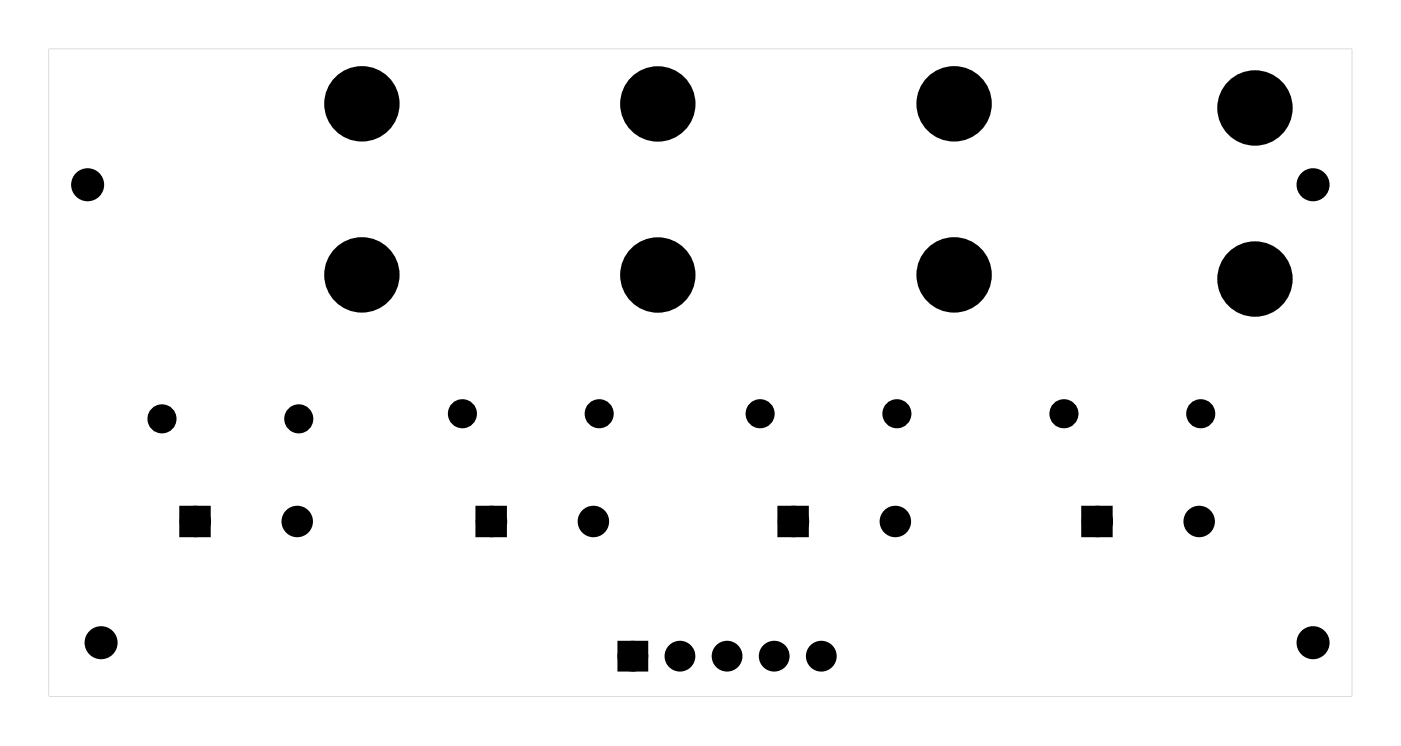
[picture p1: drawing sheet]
<svg xmlns="http://www.w3.org/2000/svg" width="104mm" height="55mm" viewBox="0 0 104 55" stroke-linecap="round" stroke-linejoin="round" font-family="sans-serif">
<g fill="#000">
<path d="M13.7 37.9h1.6v1.6h-1.6zM35.7 37.9h1.6v1.6h-1.6zM58.1 37.9h1.6v1.6h-1.6zM80.7 37.9h1.6v1.6h-1.6zM46.2 48h1.6v1.5h-1.6z"/>
<path d="M3.6 3.6v48.1h96.8v-48.1zM3.6 3.6h96.8v48.1h-96.8z"/>
</g>
<g fill="#000">
<circle cx="6.5" cy="13.7" r="1.1"/>
<circle cx="26.9" cy="7.7" r="2.33"/>
<circle cx="48.9" cy="7.7" r="2.33"/>
<circle cx="70.9" cy="7.7" r="2.33"/>
<circle cx="93.2" cy="8" r="2.33"/>
<circle cx="97.5" cy="13.7" r="1.1"/>
<circle cx="12" cy="31.1" r=".7"/>
<circle cx="14.5" cy="38.7" r=".79"/>
<circle cx="22.1" cy="38.7" r=".79"/>
<circle cx="22.2" cy="31.1" r=".7"/>
<circle cx="26.9" cy="20.4" r="2.33"/>
<circle cx="34.3" cy="30.7" r=".7"/>
<circle cx="36.5" cy="38.7" r=".79"/>
<circle cx="44.1" cy="38.7" r=".79"/>
<circle cx="44.5" cy="30.7" r=".7"/>
<circle cx="48.9" cy="20.4" r="2.33"/>
<circle cx="56.5" cy="30.7" r=".7"/>
<circle cx="58.9" cy="38.7" r=".79"/>
<circle cx="66.5" cy="38.7" r=".79"/>
<circle cx="66.6" cy="30.7" r=".7"/>
<circle cx="70.9" cy="20.4" r="2.33"/>
<circle cx="79" cy="30.7" r=".7"/>
<circle cx="81.5" cy="38.7" r=".79"/>
<circle cx="89.1" cy="38.7" r=".79"/>
<circle cx="89.2" cy="30.7" r=".7"/>
<circle cx="93.2" cy="20.7" r="2.33"/>
<circle cx="7.5" cy="47.7" r="1.1"/>
<circle cx="47" cy="48.7" r=".76"/>
<circle cx="50.5" cy="48.7" r=".76"/>
<circle cx="54" cy="48.7" r=".76"/>
<circle cx="57.5" cy="48.7" r=".76"/>
<circle cx="61" cy="48.7" r=".76"/>
<circle cx="97.5" cy="47.7" r="1.1"/>
</g>
<g fill="none" stroke="#000" stroke-width=".94" stroke-linecap="butt">
<circle cx="26.9" cy="7.7" r="2.33"/>
<circle cx="48.9" cy="7.7" r="2.33"/>
<circle cx="70.9" cy="7.7" r="2.33"/>
<circle cx="93.2" cy="8" r="2.33"/>
<circle cx="26.9" cy="20.4" r="2.33"/>
<circle cx="48.9" cy="20.4" r="2.33"/>
<circle cx="70.9" cy="20.4" r="2.33"/>
<circle cx="93.2" cy="20.7" r="2.33"/>
</g>
<g fill="none" stroke="#000" stroke-width=".76" stroke-linecap="butt">
<path d="M13.7 37.9h1.6v1.6h-1.6zM35.7 37.9h1.6v1.6h-1.6zM58.1 37.9h1.6v1.6h-1.6zM80.7 37.9h1.6v1.6h-1.6zM46.2 48h1.6v1.5h-1.6z"/>
<circle cx="12" cy="31.1" r=".7"/>
<circle cx="14.5" cy="38.7" r=".79"/>
<circle cx="22.1" cy="38.7" r=".79"/>
<circle cx="22.2" cy="31.1" r=".7"/>
<circle cx="34.3" cy="30.7" r=".7"/>
<circle cx="36.5" cy="38.7" r=".79"/>
<circle cx="44.1" cy="38.7" r=".79"/>
<circle cx="44.5" cy="30.7" r=".7"/>
<circle cx="56.5" cy="30.7" r=".7"/>
<circle cx="58.9" cy="38.7" r=".79"/>
<circle cx="66.5" cy="38.7" r=".79"/>
<circle cx="66.6" cy="30.7" r=".7"/>
<circle cx="79" cy="30.7" r=".7"/>
<circle cx="81.5" cy="38.7" r=".79"/>
<circle cx="89.1" cy="38.7" r=".79"/>
<circle cx="89.2" cy="30.7" r=".7"/>
<circle cx="47" cy="48.7" r=".76"/>
<circle cx="50.5" cy="48.7" r=".76"/>
<circle cx="54" cy="48.7" r=".76"/>
<circle cx="57.5" cy="48.7" r=".76"/>
<circle cx="61" cy="48.7" r=".76"/>
</g>
<g fill="none" stroke="#000" stroke-width=".25">
<circle cx="6.5" cy="13.7" r="1.1"/>
<circle cx="97.5" cy="13.7" r="1.1"/>
<circle cx="7.5" cy="47.7" r="1.1"/>
<circle cx="97.5" cy="47.7" r="1.1"/>
</g>
</svg>
